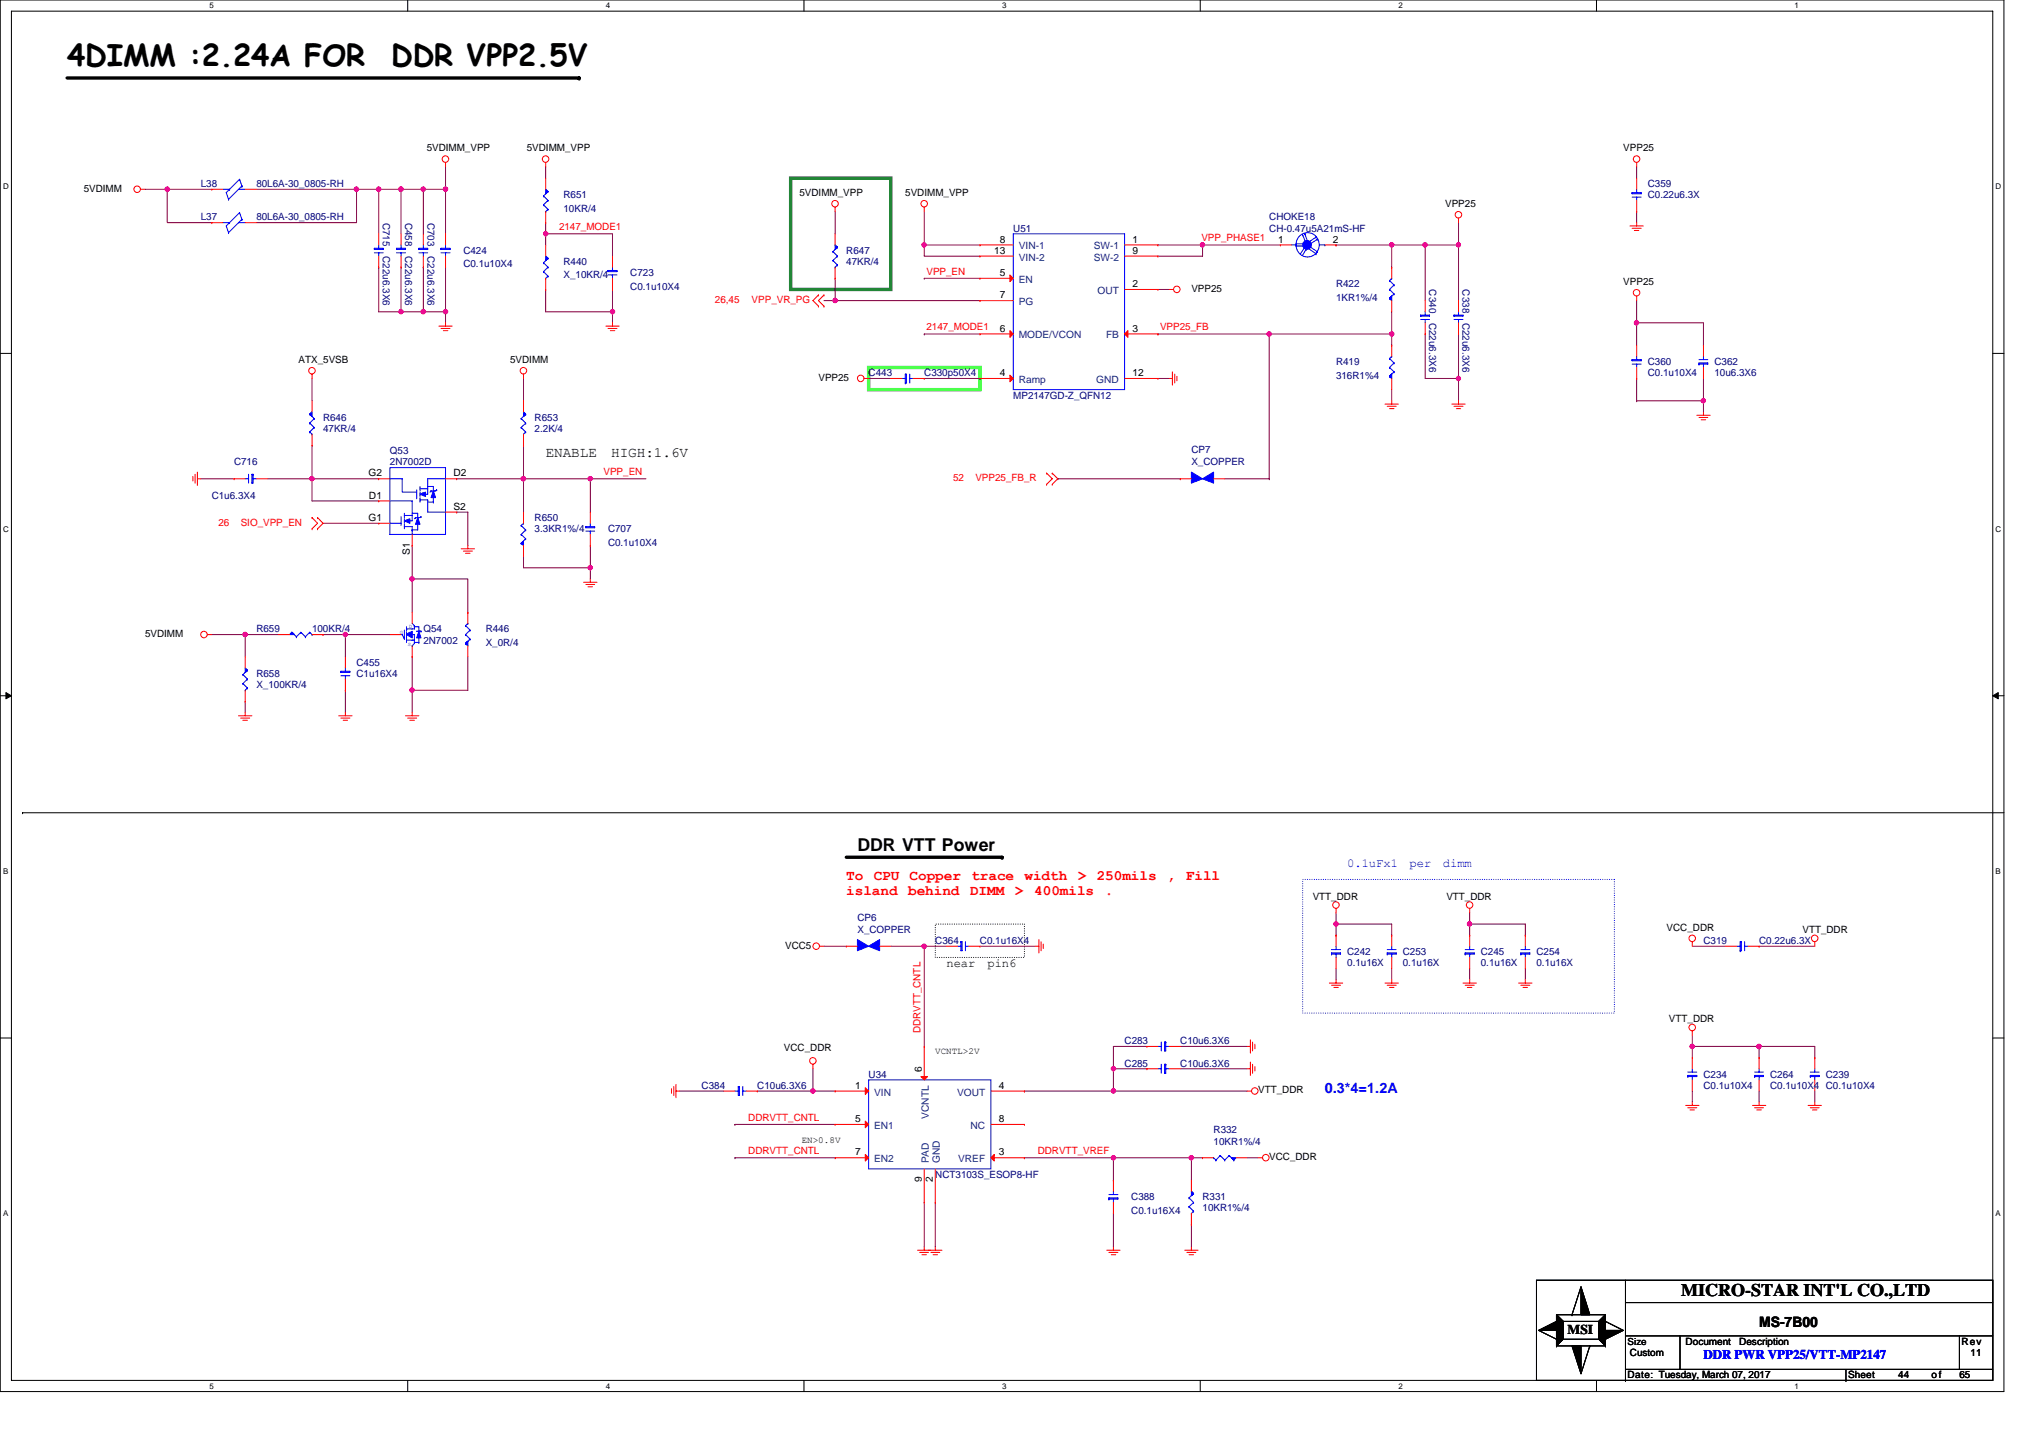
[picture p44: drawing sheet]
<svg xmlns="http://www.w3.org/2000/svg" width="297mm" height="210mm" viewBox="0 0 297 210" stroke-linecap="round" stroke-linejoin="round" font-family="sans-serif">
<defs><g id="words">
<g font-size="4.4">
<text x="9.8" y="9.7">4DIMM :2.24A FOR</text>
<text x="57.1" y="9.7">DDR VPP2.5V</text>
</g>
<g font-size="2.6">
<text x="125.2" y="124.3">DDR VTT Power</text>
<text x="245.5" y="189.3">MICRO-STAR INT'L CO.,LTD</text>
</g>
<g font-size="2.1">
<text x="79.7" y="66.7">ENABLE</text>
<text x="89.3" y="66.7">HIGH:1.6V</text>
<text x="256.9" y="193.8">MS-7B00</text>
</g>
<g font-size="2.1" fill="#f00">
<text x="123.6" y="128.6">To</text>
<text x="123.6" y="130.7">island</text>
<text x="127.6" y="128.6">CPU</text>
<text x="132.6" y="130.7">behind</text>
<text x="132.8" y="128.6">Copper</text>
<text x="141.7" y="130.7">DIMM</text>
<text x="141.9" y="128.6">trace</text>
<text x="148.2" y="130.7">&gt;</text>
<text x="149.6" y="128.6">width</text>
<text x="151" y="130.7">400mils</text>
<text x="157.4" y="128.6">&gt;</text>
<text x="160.2" y="128.6">250mils</text>
<text x="161.3" y="130.7">.</text>
<text x="170.4" y="128.6">,</text>
<text x="173.2" y="128.6">Fill</text>
</g>
<text font-size="2.1" fill="#00f" x="193.5" y="159.6">0.3*4=1.2A</text>
<text font-size="2" x="228.9" y="194.8">MSI</text>
<text font-size="1.9" fill="#00f" x="248.8" y="198.5">DDR PWR VPP25/VTT-MP2147</text>
<g font-size="1.8" fill="#00f">
<text x="196.7" y="126.6">0.1uFx1</text>
<text x="205.8" y="126.6">per</text>
<text x="210.7" y="126.6">dimm</text>
</g>
<g font-size="1.8">
<text x="138.2" y="141.2">near</text>
<text x="144.2" y="141.2">pin6</text>
</g>
<g font-size="1.5">
<text x="62.3" y="22.1">5VDIMM_VPP</text>
<text x="76.9" y="22.1">5VDIMM_VPP</text>
<text x="237.1" y="22.1">VPP25</text>
<text x="12.2" y="28">5VDIMM</text>
<text x="116.8" y="28.6">5VDIMM_VPP</text>
<text x="132.2" y="28.6">5VDIMM_VPP</text>
<text x="146" y="35.4">8</text>
<text x="165.4" y="35.4">1</text>
<text x="186.6" y="35.4">1</text>
<text x="194.6" y="35.4">2</text>
<text x="211" y="30.2">VPP25</text>
<text x="145.2" y="37.1">13</text>
<text x="146" y="40.3">5</text>
<text x="165.4" y="37.1">9</text>
<text x="165.4" y="41.9">2</text>
<text x="237.1" y="41.6">VPP25</text>
<text x="146" y="43.6">7</text>
<text x="174" y="42.6">VPP25</text>
<text x="43.6" y="53">ATX_5VSB</text>
<text x="74.5" y="53">5VDIMM</text>
<text x="146" y="48.4">6</text>
<text x="165.4" y="48.4">3</text>
<text x="119.5" y="55.6">VPP25</text>
<text x="146" y="54.9">4</text>
<text x="165.4" y="54.9">12</text>
<text x="53.8" y="69.6">G2</text>
<text x="66.2" y="69.6">D2</text>
<text x="53.8" y="76.1">G1</text>
<text x="53.9" y="72.8">D1</text>
<text x="66.2" y="74.4">S2</text>
<text x="59.9" y="81" transform="rotate(-90 59.9 81)">S1</text>
<text x="21.2" y="93">5VDIMM</text>
<text x="191.7" y="131.4">VTT_DDR</text>
<text x="211.2" y="131.4">VTT_DDR</text>
<text x="243.4" y="135.9">VCC_DDR</text>
<text x="263.2" y="136.2">VTT_DDR</text>
<text x="114.7" y="138.5">VCC5</text>
<text x="243.7" y="149.2">VTT_DDR</text>
<text x="114.5" y="153.5">VCC_DDR</text>
<text x="124.9" y="159">1</text>
<text x="134.6" y="156.5" transform="rotate(-90 134.6 156.5)">6</text>
<text x="145.9" y="159">4</text>
<text x="183.7" y="159.7">VTT_DDR</text>
<text x="124.9" y="163.9">5</text>
<text x="145.9" y="163.9">8</text>
<text x="124.9" y="168.7">7</text>
<text x="134.6" y="172.7" transform="rotate(-90 134.6 172.7)">9</text>
<text x="136.2" y="172.7" transform="rotate(-90 136.2 172.7)">2</text>
<text x="145.9" y="168.7">3</text>
<text x="185.4" y="169.4">VCC_DDR</text>
<text x="246.2" y="196.4">Document</text>
<text x="254" y="196.4">Description</text>
<text x="286.5" y="196.4">Rev</text>
<text x="237.7" y="201.3">Date: Tuesday, March 07, 2017</text>
<text x="238" y="198">Custom</text>
<text x="269.9" y="201.3">Sheet</text>
<text x="277.2" y="201.3">44</text>
<text x="282.1" y="201.3">of</text>
<text x="286.1" y="201.3">65</text>
<text x="287.8" y="198">11</text>
</g>
<g font-size="1.5" fill="#000080">
<text x="29.3" y="27.3">L38</text>
<text x="37.4" y="27.3">80L6A-30_0805-RH</text>
<text x="82.3" y="29">R651</text>
<text x="240.6" y="27.3">C359</text>
<text x="240.6" y="29">C0.22u6.3X</text>
<text x="29.3" y="32.2">L37</text>
<text x="37.4" y="32.2">80L6A-30_0805-RH</text>
<text x="55.9" y="32.5" transform="rotate(90 55.9 32.5)">C715</text>
<text x="59.2" y="32.5" transform="rotate(90 59.2 32.5)">C458</text>
<text x="62.4" y="32.5" transform="rotate(90 62.4 32.5)">C703</text>
<text x="82.3" y="30.9">10KR/4</text>
<text x="148" y="33.8">U51</text>
<text x="185.4" y="32.2">CHOKE18</text>
<text x="185.4" y="33.8">CH-0.47u5A21mS-HF</text>
<text x="55.9" y="37.4" transform="rotate(90 55.9 37.4)">C22u6.3X6</text>
<text x="59.2" y="37.4" transform="rotate(90 59.2 37.4)">C22u6.3X6</text>
<text x="62.4" y="37.4" transform="rotate(90 62.4 37.4)">C22u6.3X6</text>
<text x="67.7" y="37.1">C424</text>
<text x="67.7" y="39">C0.1u10X4</text>
<text x="82.3" y="38.7">R440</text>
<text x="82.3" y="40.7">X_10KR/4</text>
<text x="92.1" y="40.3">C723</text>
<text x="123.6" y="37.1">R647</text>
<text x="123.6" y="38.7">47KR/4</text>
<text x="195.1" y="42">R422</text>
<text x="92.1" y="42.3">C0.1u10X4</text>
<text x="195.1" y="43.9">1KR1%/4</text>
<text x="208.7" y="42.3" transform="rotate(90 208.7 42.3)">C340</text>
<text x="208.7" y="47.1" transform="rotate(90 208.7 47.1)">C22u6.3X6</text>
<text x="213.6" y="42.3" transform="rotate(90 213.6 42.3)">C338</text>
<text x="213.6" y="47.1" transform="rotate(90 213.6 47.1)">C22u6.3X6</text>
<text x="195.1" y="53.3">R419</text>
<text x="240.6" y="53.3">C360</text>
<text x="250.4" y="53.3">C362</text>
<text x="126.8" y="55">C443</text>
<text x="135" y="55">C330p50X4</text>
<text x="148" y="58.2">MP2147GD-Z_QFN12</text>
<text x="195.1" y="55.3">316R1%4</text>
<text x="240.6" y="55">C0.1u10X4</text>
<text x="250.4" y="55">10u6.3X6</text>
<text x="47.2" y="61.5">R646</text>
<text x="47.2" y="63.1">47KR/4</text>
<text x="78.1" y="61.5">R653</text>
<text x="78.1" y="63.1">2.2K/4</text>
<text x="34.2" y="68">C716</text>
<text x="56.9" y="66.3">Q53</text>
<text x="56.9" y="68">2N7002D</text>
<text x="174" y="66.2">CP7</text>
<text x="174" y="68">X_COPPER</text>
<text x="30.9" y="72.8">C1u6.3X4</text>
<text x="78.1" y="76.1">R650</text>
<text x="78.1" y="77.7">3.3KR1%/4</text>
<text x="88.8" y="77.7">C707</text>
<text x="88.8" y="79.7">C0.1u10X4</text>
<text x="37.4" y="92.4">R659</text>
<text x="45.6" y="92.4">100KR/4</text>
<text x="61.8" y="92.4">Q54</text>
<text x="61.8" y="94">2N7002</text>
<text x="70.9" y="92.4">R446</text>
<text x="70.9" y="94.3">X_0R/4</text>
<text x="37.4" y="98.8">R658</text>
<text x="37.4" y="100.5">X_100KR/4</text>
<text x="52.1" y="97.2">C455</text>
<text x="52.1" y="98.8">C1u16X4</text>
<text x="125.2" y="134.5">CP6</text>
<text x="125.2" y="136.3">X_COPPER</text>
<text x="136.6" y="137.9">C364</text>
<text x="143.1" y="137.9">C0.1u16X4</text>
<text x="248.8" y="137.9">C319</text>
<text x="256.9" y="137.9">C0.22u6.3X</text>
<text x="196.7" y="139.5">C242</text>
<text x="196.7" y="141.1">0.1u16X</text>
<text x="204.9" y="139.5">C253</text>
<text x="204.9" y="141.1">0.1u16X</text>
<text x="216.3" y="139.5">C245</text>
<text x="216.3" y="141.1">0.1u16X</text>
<text x="224.4" y="139.5">C254</text>
<text x="224.4" y="141.1">0.1u16X</text>
<text x="164.2" y="152.5">C283</text>
<text x="164.2" y="155.7">C285</text>
<text x="172.4" y="152.5">C10u6.3X6</text>
<text x="172.4" y="155.7">C10u6.3X6</text>
<text x="102.5" y="159">C384</text>
<text x="110.6" y="159">C10u6.3X6</text>
<text x="126.8" y="157.4">U34</text>
<text x="248.8" y="157.4">C234</text>
<text x="248.8" y="159">C0.1u10X4</text>
<text x="258.5" y="157.4">C264</text>
<text x="258.5" y="159">C0.1u10X4 C0.1u10X4</text>
<text x="266.6" y="157.4">C239</text>
<text x="177.2" y="165.5">R332</text>
<text x="177.2" y="167.1">10KR1%/4</text>
<text x="136.6" y="172">NCT3103S_ESOP8-HF</text>
<text x="165.2" y="175.3">C388</text>
<text x="165.2" y="177.2">C0.1u16X4</text>
<text x="175.6" y="175.3">R331</text>
<text x="175.6" y="176.9">10KR1%/4</text>
</g>
<g font-size="1.5" fill="#f00">
<text x="81.6" y="33.6">2147_MODE1</text>
<text x="175.4" y="35.2">VPP_PHASE1</text>
<text x="135.3" y="40.1">VPP_EN</text>
<text x="104.4" y="44.2">26,45</text>
<text x="109.8" y="44.2">VPP_VR_PG</text>
<text x="135.3" y="48.2">2147_MODE1</text>
<text x="169.4" y="48.2">VPP25_FB</text>
<text x="88.1" y="69.4">VPP_EN</text>
<text x="139.2" y="70.3">52</text>
<text x="142.4" y="70.3">VPP25_FB_R</text>
<text x="31.9" y="76.8">26</text>
<text x="35.2" y="76.8">SIO_VPP_EN</text>
<text x="134.4" y="150.9" transform="rotate(-90 134.4 150.9)">DDRVTT_CNTL</text>
<text x="109.3" y="163.7">DDRVTT_CNTL</text>
<text x="109.3" y="168.5">DDRVTT_CNTL</text>
<text x="151.5" y="168.5">DDRVTT_VREF</text>
</g>
<g font-size="1.5" fill="#004080">
<text x="148.8" y="41.3">EN</text>
<text x="148.8" y="36.4">VIN-1</text>
<text x="148.8" y="38.1">VIN-2</text>
<text x="159.7" y="36.4">SW-1</text>
<text x="159.7" y="38.1">SW-2</text>
<text x="148.8" y="44.6">PG</text>
<text x="160.3" y="42.9">OUT</text>
<text x="148.8" y="49.4">MODE/VCON</text>
<text x="161.5" y="49.4">FB</text>
<text x="148.8" y="55.9">Ramp</text>
<text x="160.1" y="55.9">GND</text>
<text x="127.7" y="160">VIN</text>
<text x="139.8" y="160">VOUT</text>
<text x="127.7" y="164.8">EN1</text>
<text x="135.7" y="163.4" transform="rotate(-90 135.7 163.4)">VCNTL</text>
<text x="141.7" y="164.8">NC</text>
<text x="127.7" y="169.7">EN2</text>
<text x="135.7" y="169.9" transform="rotate(-90 135.7 169.9)">PAD</text>
<text x="137.3" y="169.9" transform="rotate(-90 137.3 169.9)">GND</text>
<text x="139.9" y="169.7">VREF</text>
</g>
<g font-size="1.4">
<text x="136.6" y="153.9">VCNTL&gt;2V</text>
<text x="117.1" y="166.9">EN&gt;0.8V</text>
<text x="237.7" y="196.3">Size</text>
</g>
<g font-size="1.2">
<text x="30.6" y="1.2">5</text>
<text x="88.5" y="1.2">4</text>
<text x="146.3" y="1.2">3</text>
<text x="204.2" y="1.2">2</text>
<text x="262.1" y="1.2">1</text>
<text x=".5" y="27.6">D</text>
<text x="291.4" y="27.6">D</text>
<text x=".5" y="77.6">C</text>
<text x="291.4" y="77.6">C</text>
<text x=".5" y="127.6">B</text>
<text x="291.4" y="127.6">B</text>
<text x=".5" y="177.6">A</text>
<text x="291.4" y="177.6">A</text>
<text x="30.6" y="202.8">5</text>
<text x="88.5" y="202.8">4</text>
<text x="146.3" y="202.8">3</text>
<text x="204.2" y="202.8">2</text>
<text x="262.1" y="202.8">1</text>
</g>
<g font-size=".8" fill="#00f">
<text x="58.4" y="92.6">G</text>
<text x="59.5" y="94.3">S</text>
<text x="59.7" y="91.7">D</text>
</g>
</g></defs>
<path d="M0 0h292.6v203.2h-292.6zM1.7 1.6h289.3v200h-289.3z" fill="none" stroke="#000" stroke-width=".15"/>
<g fill="#fff">
<path d="M30.6 .2h.6v1.3h-.6z"/>
<path d="M30.6 201.8h.6v1.3h-.6z"/>
</g>
<path d="M59.5 0v1.6M59.5 201.6v1.6" fill="none" stroke="#000" stroke-width=".15"/>
<g fill="#fff">
<path d="M88.5 .2h.6v1.3h-.6z"/>
<path d="M88.5 201.8h.6v1.3h-.6z"/>
</g>
<path d="M117.4 0v1.6M117.4 201.6v1.6" fill="none" stroke="#000" stroke-width=".15"/>
<g fill="#fff">
<path d="M146.3 .2h.7v1.3h-.7z"/>
<path d="M146.3 201.8h.7v1.3h-.7z"/>
</g>
<path d="M175.3 0v1.6M175.3 201.6v1.6" fill="none" stroke="#000" stroke-width=".15"/>
<g fill="#fff">
<path d="M204.2 .2h.6v1.3h-.6z"/>
<path d="M204.2 201.8h.6v1.3h-.6z"/>
</g>
<path d="M233.1 0v1.6M233.1 201.6v1.6" fill="none" stroke="#000" stroke-width=".15"/>
<g fill="#fff">
<path d="M262.1 .2h.6v1.3h-.6z"/>
<path d="M262.1 201.8h.6v1.3h-.6z"/>
<path d="M.5 26.6h.8v1.3h-.8z"/>
<path d="M291.4 26.6h.9v1.3h-.9z"/>
<path d="M.5 76.6h.8v1.3h-.8z"/>
<path d="M291.4 76.6h.9v1.3h-.9z"/>
</g>
<path d="M0 51.6h1.7M291 51.6h1.6" fill="none" stroke="#000" stroke-width=".15"/>
<g fill="#fff">
<path d="M.5 126.6h.7v1.3h-.7z"/>
<path d="M291.4 126.6h.8v1.3h-.8z"/>
</g>
<path d="M0 101.6h1.7M291 101.6h1.6" fill="none" stroke="#000" stroke-width=".15"/>
<path d="M.9 101.1l.8 .5-.8 .4zM291 101.6l.8-.5v.9z" fill="#000" stroke="#000" stroke-width=".15"/>
<g fill="#fff">
<path d="M.5 176.6h.7v1.2h-.7z"/>
<path d="M291.4 176.6h.8v1.2h-.8z"/>
</g>
<g fill="none" stroke="#000" stroke-width=".15">
<path d="M3.3 118.7h.1M3.3 118.7h289.3M0 151.6h1.7M291 151.6h1.6M224.4 186.9h66.6v14.7h-66.6zM224.7 194.3l2.6 1.3M227.3 192h7.2v4.5h-7.2zM227.3 195.6h.1M227.3 196.5h.1M227.3 192l1 1M228.3 195.6l-1 .9M228.3 193h.1"/>
<path d="M228.3 193h5.2v2.6h-5.2zM229.6 192h.1M230.9 187.9l-1.3 4.1M232.2 196.5h.1M232.2 196.5l-1.3 4.1M233.5 195.6l1 .9M234.5 192h.1M234.5 193h.1M234.5 192l-1 1M234.5 193l2.6 1.3M234.5 196.5h.1M237.4 190.2h53.6"/>
<path d="M237.4 195.1h53.6M237.4 186.9v14.7M237.4 200h53.6M245.3 195.1v4.9M269.6 200v1.6M286.1 195.1v4.9M237.4 201.6h.1M269.6 201.6h.1"/>
</g>
<path d="M126.8 53.7h16.3v3.2h-16.3z" fill="none" stroke="#0f0" stroke-width=".49"/>
<path d="M9.8 11.4h74.8M84.6 11.4h.1M123.6 125.2h22.7M146.3 125.2h.1" fill="none" stroke="#000" stroke-width=".49"/>
<path d="M115.5 26h14.6v16.3h-14.6z" fill="none" stroke="#008000" stroke-width=".49"/>
<path d="M136.6 134.9h13v4.9h-13z" fill="none" stroke="#000" stroke-width=".15" stroke-dasharray="0 .3"/>
<path d="M190.2 128.4h45.6v19.5h-45.6z" fill="none" stroke="#00f" stroke-width=".15" stroke-dasharray="0 .3"/>
<g fill="none" stroke="#800040" stroke-width=".15">
<path d="M21.2 27.6h3.2M24.4 27.6v4.9h6.5M24.4 27.6h.1M24.4 27.6h6.5M37.4 27.6h14.7M52.1 27.6h.1M52.1 27.6h9.7M52.1 27.6v4.9h-14.7M55.3 27.6v6.5M55.3 39v6.5h3.3M55.3 27.6h.1M58.6 39v6.5"/>
<path d="M58.6 27.6h.1M58.6 27.6v6.5M61.8 27.6h3.3M61.8 39h.1M61.8 27.6h.1M61.8 27.6v6.5M61.8 39v6.5M65.1 39v6.5M65.1 24.4v3.2M65.1 27.6h.1M65.1 27.6v6.5M79.7 34.1h9.7v3.3"/>
<path d="M79.7 34.1h.1M79.7 32.5v1.6M79.7 24.4v1.6M79.7 34.1v1.7M122 30.9v3.2M135 35.8v1.6h8.1M135 35.8h.1M135 35.8h8.1M135 30.9v4.9M169.1 35.8h17.9M175.6 35.8h.1M175.6 35.8v1.6h-6.5"/>
<path d="M195.1 35.8h.1M195.1 35.8h8.1M203.2 35.8v3.2M203.2 35.8h4.9M208.1 35.8h4.9M208.1 35.8h.1M208.1 35.8v8.1M213 32.5v3.3M213 35.8h.1M213 35.8v8.1M239 30.9v1.6M239 24.4v1.6"/>
<path d="M45.6 55.3v3.2M58.6 45.5h.1M61.8 45.5h.1M65.1 45.5v1.6M65.1 45.5h-6.5M76.5 55.3v3.2M79.7 42.3v3.2h9.7M89.4 45.5h.1M89.4 45.5v1.6M89.4 42.3v3.2M120.3 43.9h1.7M122 43.9h.1"/>
<path d="M122 43.9h21.1M122 40.6v3.3M126.8 55.3h3.3M135 55.3h8.1M135 40.6h.1M135 40.6h8.1M135 48.8h.1M135 48.8h8.1M169.1 55.3h1.6M169.1 42.3h1.6M169.1 48.8h.1M185.4 48.8h.1"/>
<path d="M185.4 48.8v21.1M203.2 56.9v1.6M203.2 48.8h-34.1M203.2 45.5v3.3M203.2 48.8v1.6M208.1 48.8v6.5h4.9M213 55.3h.1M213 55.3v3.2M213 48.8v6.5M239 58.5h.1M239 58.5h9.8M239 55.3v3.2"/>
<path d="M239 43.9v3.2M239 47.1v3.3M239 47.1h.1M239 47.1h9.8v3.3M248.8 58.5v1.7M248.8 55.3v3.2M29.3 69.9h4.9M39 69.9h6.6M45.6 69.9h.1M45.6 69.9h9.7M45.6 69.9v3.3h9.7M45.6 65v4.9"/>
<path d="M47.2 76.4h8.1M60.2 79.7v4.8M66.7 74.8h1.6v4.9M66.7 69.9h9.8M76.5 65v9.8M76.5 65h.1M76.5 69.9h.1M76.5 69.9h17.8M86.2 69.9h.1M86.2 69.9v4.9M86.2 79.7v3.2M154.5 69.9h.1"/>
<path d="M154.5 69.9h17.9M178.9 69.9h6.5M185.4 69.9h.1M30.9 92.7h4.9M35.8 92.7h.1M35.8 92.7h4.9M35.8 92.7v3.2M47.2 92.7h3.2M50.4 92.7v3.2M50.4 92.7h.1M50.4 92.7h6.5M60.2 84.5h8.1v4.9"/>
<path d="M60.2 95.9v4.9M60.2 84.5h.1M60.2 84.5v4.9M68.3 95.9v4.9h-8.1M76.5 81.3v1.6h9.7M86.2 82.9h.1M86.2 82.9v1.6M35.8 102.4v1.6M50.4 100.8v3.2M60.2 100.8v3.2M60.2 100.8h.1M120.3 138.2h3.3"/>
<path d="M130.1 138.2h4.9M135 138.2h3.2M135 138.2h.1M135 138.2v14.6M143.1 138.2h8.1M195.1 134.9v1.6M195.1 134.9h8.1v1.6M195.1 133.3v1.6M195.1 134.9h.1M214.6 134.9v1.6M214.6 134.9h8.2v1.6M214.6 133.3v1.6"/>
<path d="M214.6 134.9h.1M247.1 138.2h4.9M256.9 138.2h8.1M99.2 159.3h6.5M110.6 159.3h8.1M118.7 159.3h.1M118.7 159.3h3.3M118.7 156.1v3.2M149.6 159.3h.1M149.6 159.3h13M162.6 156.1h.1M162.6 156.1v3.2"/>
<path d="M162.6 159.3h19.5M162.6 156.1h4.9M167.5 152.8h-4.9v3.3M172.4 152.8h9.7M172.4 156.1h9.7M195.1 141.4v1.7M203.2 141.4v1.7M214.6 141.4v1.7M222.8 141.4v1.7M247.1 159.3v1.6M247.1 152.8h9.8M247.1 151.2v1.6"/>
<path d="M247.1 152.8h.1M247.1 152.8v1.6M256.9 152.8v1.6M256.9 159.3v1.6M256.9 152.8h8.1v1.6M265 159.3v1.6M107.3 164.2h.1M107.3 164.2h14.7M107.3 169.1h.1M107.3 169.1h14.7M135 175.6v6.5M136.6 175.6v6.5"/>
<path d="M149.6 169.1h.1M149.6 169.1h24.4M162.6 169.1v3.2M162.6 177.2v4.9M162.6 169.1h.1M174 169.1h.1M174 169.1v3.2M174 178.8v3.3M174 169.1h1.6M182.1 169.1h1.6"/>
</g>
<g fill="#f0f" stroke="#f0f" stroke-width=".15">
<circle cx="86.2" cy="69.9" r=".32"/>
<circle cx="79.7" cy="34.1" r=".31"/>
<circle cx="58.5" cy="27.6" r=".32"/>
<circle cx="45.5" cy="69.9" r=".32"/>
<circle cx="60.2" cy="84.5" r=".32"/>
<circle cx="76.4" cy="69.9" r=".32"/>
<circle cx="203.2" cy="48.8" r=".32"/>
<circle cx="35.8" cy="92.6" r=".32"/>
<circle cx="65.1" cy="45.5" r=".32"/>
<circle cx="61.8" cy="45.5" r=".32"/>
<circle cx="52" cy="27.6" r=".32"/>
<circle cx="208.1" cy="35.7" r=".32"/>
<circle cx="213" cy="55.3" r=".32"/>
<circle cx="89.4" cy="45.5" r=".32"/>
<circle cx="213" cy="35.7" r=".32"/>
<circle cx="24.4" cy="27.6" r=".32"/>
<circle cx="239" cy="47.1" r=".32"/>
<circle cx="122" cy="43.9" r=".32"/>
<circle cx="135" cy="35.7" r=".32"/>
<circle cx="60.2" cy="100.8" r=".32"/>
<circle cx="86.2" cy="82.9" r=".31"/>
<circle cx="50.4" cy="92.6" r=".32"/>
<circle cx="61.8" cy="27.6" r=".32"/>
<circle cx="65.1" cy="27.6" r=".32"/>
<circle cx="55.3" cy="27.6" r=".32"/>
<circle cx="203.2" cy="35.7" r=".32"/>
<circle cx="175.6" cy="35.7" r=".32"/>
<circle cx="248.8" cy="58.5" r=".31"/>
<circle cx="247.1" cy="152.8" r=".32"/>
<circle cx="58.5" cy="45.5" r=".32"/>
<circle cx="256.9" cy="152.8" r=".32"/>
<circle cx="162.6" cy="169.1" r=".32"/>
<circle cx="135" cy="138.2" r=".32"/>
<circle cx="118.7" cy="159.3" r=".32"/>
<circle cx="162.6" cy="159.3" r=".32"/>
<circle cx="162.6" cy="156" r=".31"/>
<circle cx="174" cy="169.1" r=".32"/>
<circle cx="195.1" cy="134.9" r=".32"/>
<circle cx="214.6" cy="134.9" r=".32"/>
<circle cx="185.4" cy="48.8" r=".32"/>
</g>
<g fill="none" stroke="#f00" stroke-width=".15">
<path d="M20.5 27.6h.7M30.9 32.5h.1M30.9 27.6h.1M30.9 32.5h1.7M30.9 27.6h1.7M35.8 32.5h1.6M35.8 27.6h1.6M55.3 34.1v1.7M55.3 39h.1M55.3 37.4v1.6M58.6 34.1v1.7M58.6 39h.1"/>
<path d="M58.6 37.4v1.6M61.8 34.1v1.7M61.8 39h.1M61.8 37.4v1.6M65.1 23.7v.7M65.1 34.1v1.7M65.1 39h.1M65.1 37.4v1.6M79.7 23.7v.7M79.7 35.8v1.6M79.7 26v1.6M79.7 32.5h.1"/>
<path d="M79.7 30.9v1.6M89.4 37.4v1.6M122 30.2v.7M122 34.1v1.7M122 39v1.6M135 30.2v.7M143.1 35.8h.1M143.1 37.4h.1M143.1 35.8h4.9M143.1 37.4h4.9M164.2 35.8h4.9M164.2 37.4h4.9"/>
<path d="M169.1 35.8h.1M169.1 37.4h.1M187 35.8h.1M187 35.8h1.6M193.5 35.8h1.6M195.1 35.8h.1M203.2 39h.1M203.2 39v1.6M213 31.9v.6M238 33h2M238.4 33.3h1.3M238.7 33.7h.6"/>
<path d="M239 32.5v.5M239 23.7v.7M239 26v1.6M239 30.9h.1M239 29.3v1.6M45.6 54.6v.7M45.6 58.5v1.7M64.1 47.6h1.9M64.4 48h1.3M64.7 48.3h.7M65.1 47.1v.5M76.5 54.6v.7"/>
<path d="M76.5 58.5v1.7M79.7 42.3h.1M79.7 40.6v1.7M88.5 47.6h1.9M88.8 48h1.3M89.1 48.3h.7M89.4 47.1v.5M89.4 42.3h.1M89.4 40.6v1.7M119.5 43.1h.1M119.5 44.7h.1M119.5 43.1l-.8 .8 .8 .8"/>
<path d="M120.3 43.1h.1M120.3 44.7h.1M120.3 43.1l-.8 .8 .8 .8M122 40.6h.1M126.2 55.3h.6M130.1 55.3h1.6M133.3 55.3h1.7M135 55.3h.1M143.1 48.8h.1M143.1 55.3h.1M143.1 40.6h.1M143.1 43.9h.1"/>
<path d="M143.1 55.3h4.9M143.1 48.8h4.9M143.1 40.6h4.9M143.1 43.9h4.9M164.2 55.3h4.9M164.2 48.8h4.9M164.2 42.3h4.9M169.1 48.8h.1M169.1 55.3h.1M169.1 42.3h.1M170.7 55.3h.5M170.7 42.3h.7"/>
<path d="M171.2 54.3v1.9M171.6 54.6v1.3M171.9 54.9v.7M202.3 59h1.9M202.6 59.3h1.3M202.9 59.7h.7M203.2 58.5v.5M203.2 43.9v1.6M203.2 55.3v1.6M203.2 50.4h.1M203.2 50.4v1.6M208.1 43.9v1.6"/>
<path d="M208.1 48.8h.1M208.1 47.1v1.7M212 59h2M212.3 59.3h1.4M212.7 59.7h.6M213 58.5v.5M213 43.9v1.6M213 48.8h.1M213 47.1v1.7M239 43.2v.7M239 50.4v1.6M239 55.3h.1"/>
<path d="M239 53.7v1.6M248.8 53.7v1.6M248.8 50.4h.1M248.8 50.4v1.6M28.2 69.6v.6M28.5 69.3v1.2M28.8 69.9h.5M28.8 68.9v2M34.2 69.9h.1M34.2 69.9h1.6M37.4 69.9h1.6M45.6 75.6h.1"/>
<path d="M45.6 77.2h.1M45.6 75.6l.8 .8-.8 .8M45.6 65h.1M45.6 63.4v1.6M46.4 77.2h.1M46.4 75.6h.1M46.4 75.6l.8 .8-.8 .8M55.3 69.9h.1M55.3 73.2h.1M55.3 76.4h.1M55.3 69.9h1.6M55.3 73.2h1.6"/>
<path d="M55.3 76.4h1.6M60.2 79.7h.1M60.2 78v1.7M65.1 69.9h1.6M65.1 74.8h1.6M66.7 74.8h.1M66.7 69.9h.1M68.3 79.7v.4M76.5 65h.1M76.5 79.7v1.6M76.5 74.8h.1M76.5 63.4v1.6"/>
<path d="M76.5 74.8v1.6M86.2 74.8v1.6M86.2 79.7h.1M86.2 78v1.7M152.8 69.1h.1M152.8 70.7h.1M152.8 69.1l.9 .8-.9 .8M153.7 70.7h.1M153.7 69.1h.1M153.7 69.1l.8 .8-.8 .8M172.4 69.9h.1M172.4 69.9h1.6"/>
<path d="M177.2 69.9h1.7M247.8 60.6h1.9M248.1 61h1.3M248.4 61.3h.7M248.8 60.2v.4M30.3 92.7h.6M35.8 95.9v1.6M40.7 92.7h1.6M45.6 92.7h1.6M47.2 92.7h.1M50.4 95.9v1.6M50.4 99.2v1.6"/>
<path d="M56.9 92.7h1.7M60.2 89.4v1.6M60.2 95.9h.1M60.2 94.3v1.6M67.3 80.1h2M67.7 80.5h1.3M68 80.8h.6M68.3 94.3v1.6M68.3 89.4h.1M68.3 89.4v1.6M85.2 85h2M85.6 85.3h1.2"/>
<path d="M85.9 85.7h.6M86.2 84.5v.5M34.8 104.5h2M35.2 104.9h1.3M35.5 105.2h.6M35.8 104v.5M35.8 102.4h.1M35.8 100.8v1.6M49.5 104.5h1.9M49.8 104.9h1.3M50.1 105.2h.7M50.4 104v.5"/>
<path d="M50.4 100.8h.1M59.2 104.5h2M59.5 104.9h1.4M59.9 105.2h.6M60.2 104v.5M119.7 138.2h.6M123.6 138.2h.1M123.6 138.2h1.6M128.5 138.2h1.6M138.2 138.2h1.6M141.5 138.2h1.6M143.1 138.2h.1"/>
<path d="M151.2 138.2h.5M151.7 137.2v1.9M152 137.5v1.3M152.4 137.9v.6M195.1 132.7v.6M195.1 139.8v1.6M195.1 136.5h.1M195.1 136.5v1.7M203.2 139.8v1.6M203.2 136.5h.1M203.2 136.5v1.7M214.6 132.7v.6"/>
<path d="M214.6 139.8v1.6M214.6 136.5h.1M214.6 136.5v1.7M222.8 139.8v1.6M222.8 136.5h.1M222.8 136.5v1.7M247.1 137.5v.7M252 138.2h1.6M255.3 138.2h1.6M256.9 138.2h.1M265 137.5v.7M98.1 159v.6"/>
<path d="M98.4 158.7v1.3M98.7 159.3h.5M98.7 158.3v2M105.7 159.3h1.6M109 159.3h1.6M110.6 159.3h.1M118.7 155.4v.7M122 159.3h.1M122 159.3h4.8M135 152.8h.1M135 152.8v4.9M144.7 159.3h4.9"/>
<path d="M149.6 159.3h.1M167.5 152.8h.1M167.5 156.1h.1M167.5 152.8h1.6M167.5 156.1h1.6M170.7 152.8h1.7M170.7 156.1h1.7M182.1 152.8h.5M182.1 159.3h.7M182.1 156.1h.5M182.6 151.8v2M182.6 155.1v1.9"/>
<path d="M182.9 152.2v1.3M182.9 155.4v1.3M183.3 152.5v.6M183.3 155.7v.7M194.1 143.6h2M194.5 143.9h1.3M194.8 144.2h.6M195.1 143.1v.5M202.3 143.6h1.9M202.6 143.9h1.3M202.9 144.2h.7M203.2 143.1v.5"/>
<path d="M213.7 143.6h1.9M214 143.9h1.3M214.3 144.2h.6M214.6 143.1v.5M221.8 143.6h1.9M222.1 143.9h1.3M222.4 144.2h.7M222.8 143.1v.5M247.1 150.5v.7M247.1 157.7v1.6M247.1 154.4h.1M247.1 154.4v1.7"/>
<path d="M256.9 157.7v1.6M256.9 154.4h.1M256.9 154.4v1.7M265 157.7v1.6M265 154.4h.1M265 154.4v1.7M122 169.1h.1M122 164.2h.1M122 169.1h4.8M122 164.2h4.8M135 175.6h.1M135 170.7v4.9"/>
<path d="M136.6 175.6h.1M136.6 170.7v4.9M144.7 169.1h4.9M144.7 164.2h4.9M149.6 164.2h.1M149.6 169.1h.1M162.6 175.6v1.6M162.6 172.3h.1M162.6 172.3v1.6M174 172.3v1.6M174 178.8h.1M174 177.2v1.6"/>
<path d="M175.6 169.1h.1M175.6 169.1h1.6M180.5 169.1h1.6M183.7 169.1h.7M246.2 161.4h1.9M246.5 161.8h1.3M246.8 162.1h.7M247.1 160.9v.5M255.9 161.4h2M256.2 161.8h1.3M256.6 162.1h.6M256.9 160.9v.5"/>
<path d="M264.1 161.4h1.9M264.4 161.8h1.3M264.7 162.1h.6M265 160.9v.5M134 182.6h2M134.3 182.9h1.3M134.6 183.2h.7M135 182.1v.5M135.6 182.6h2M136 182.9h1.2M136.3 183.2h.6M136.6 182.1v.5"/>
<path d="M161.6 182.6h2M161.9 182.9h1.4M162.3 183.2h.6M162.6 182.1v.5M173 182.6h2M173.3 182.9h1.3M173.6 183.2h.7M174 182.1v.5"/>
<circle cx="20" cy="27.6" r=".48"/>
<circle cx="65.1" cy="23.2" r=".48"/>
<circle cx="79.7" cy="23.2" r=".48"/>
<circle cx="121.9" cy="29.7" r=".48"/>
<circle cx="135" cy="29.7" r=".48"/>
<circle cx="213" cy="31.4" r=".48"/>
<circle cx="239" cy="23.2" r=".48"/>
<circle cx="45.6" cy="54.1" r=".48"/>
<circle cx="76.4" cy="54.1" r=".48"/>
<circle cx="125.7" cy="55.3" r=".48"/>
<circle cx="171.9" cy="42.3" r=".48"/>
<circle cx="239" cy="42.7" r=".48"/>
<circle cx="29.8" cy="92.7" r=".48"/>
<circle cx="119.2" cy="138.2" r=".48"/>
<circle cx="195.1" cy="132.2" r=".48"/>
<circle cx="214.6" cy="132.2" r=".48"/>
<circle cx="247.1" cy="137" r=".48"/>
<circle cx="265" cy="137" r=".48"/>
<circle cx="118.7" cy="154.9" r=".48"/>
<circle cx="183.2" cy="159.3" r=".48"/>
<circle cx="247.1" cy="150" r=".48"/>
<circle cx="184.9" cy="169" r=".48"/>
</g>
<g fill="#000" stroke="#000" stroke-width=".15">
<path d="M224.7 194.3l2.6-1.3v1.3zM230.9 187.9l1.3 4.1h-1.3zM234.5 194.3h2.6l-2.6 1.3zM229.6 196.5h1.3v4.1z"/>
<path d="M227.3 192l1 1v2.6l-1 .9z" fill-rule="evenodd"/>
<path d="M227.3 192l1 1v2.6l-1 .9z" fill-rule="evenodd"/>
<path d="M227.3 192l1 1v2.6l-1 .9z" fill-rule="evenodd"/>
<path d="M234.5 192v4.5l-1-.9v-2.6z" fill-rule="evenodd"/>
<path d="M234.5 192v4.5l-1-.9v-2.6z" fill-rule="evenodd"/>
<path d="M234.5 192v4.5l-1-.9v-2.6z" fill-rule="evenodd"/>
</g>
<g fill="none" stroke="#00f" stroke-width=".15">
<path d="M32.6 32.5h.9M32.6 27.6h.9M33.4 34h.1M33.4 29.1h.1M33.5 32.5h.1M33.5 27.6h.1M34.8 32.5h1M34.8 27.6h1M35 31.1h.1M35 26.2h.1M35 31.1l-2 1.9 .4 1M35 31.1l.3 .9"/>
<path d="M35 26.2l-2 1.9 .4 1M35 26.2l.3 1M35.3 32h.1M35.3 27.2h.1M35.3 32l-1.9 2M35.3 27.2l-1.9 1.9M35.8 32.5h.1M35.8 27.6h.1M54.7 36.3h1.3v.1h-1.3zM54.7 36.9h1.3M54.7 36.3h.1M55.3 35.8v.5"/>
<path d="M55.3 36.9v.5M57.9 36.3h1.3v.1h-1.3zM57.9 36.9h1.3M57.9 36.3h.1M58.6 35.8v.5M58.6 36.9v.5M61.2 36.3h1.3v.1h-1.3zM61.2 36.9h1.3M61.2 36.3h.1M61.8 35.8v.5M61.8 36.9v.5M64.4 36.3h1.3v.1h-1.3z"/>
<path d="M64.4 36.9h1.3M64.4 36.3h.1M65.1 35.8v.5M65.1 36.9v.5M79.4 38.4h.1M79.4 39.7h.1M79.4 28.6h.1M79.4 29.9h.1M79.4 38.4l.6 .6M79.4 39.7l.6 .6M79.4 28.6l.6 .7M79.4 29.9l.6 .7"/>
<path d="M79.7 30.9h.1M79.7 37.4l.3 .3M79.7 27.6l.3 .4M80 37.7h.1M80 39h.1M80 28h.1M80 29.3h.1M80 30.6h.1M80 37.7l-.6 .7M80 39l-.6 .7M80 28l-.6 .6M80 29.3l-.6 .6"/>
<path d="M80 30.6l-.3 .3M88.8 39.5h1.3v.2h-1.3zM88.8 39.5h.1M89.4 39v.5M121.6 36.7h.1M121.6 38h.1M121.6 36.7l.7 .7M121.6 38l.7 .7M122 39h.1M122 35.8l.3 .3M122.3 36.1h.1M122.3 37.4h.1"/>
<path d="M122.3 38.7h.1M122.3 36.1l-.7 .6M122.3 37.4l-.7 .6M122.3 38.7l-.3 .3M148 34.1h16.2v22.8h-16.2zM188.6 35.8h.7M189.3 35.6h.9M189.3 35.9h.9M189.8 34.5a1.72 1.72 0 0 1 2.4 0 1.72 1.72 0 0 1 0 2.5 1.72 1.72 0 0 1-2.4 0 1.86 1.86 0 0 1 0-2.5zM190.2 34.3h.1M190.2 34.3l.4 .8M190.6 34.1h.1"/>
<path d="M190.6 36.1h.1M190.6 34.1l.3 1M190.6 36.1l-.7 1M190.7 36.4h.1M190.7 36.4l-.5 .8M191 36.3l1.2 .8M191.4 36.1l1 .6M192.2 34.6h.1M192.2 37.1h.1M192.2 34.6l-1 .7M192.4 34.9h.1M192.4 36.7h.1"/>
<path d="M192.4 34.9l-1 .7M192.7 35.8h.8M193.5 35.8h.1M238.4 28.1h1.3v.2h-1.3zM238.4 28.8h1.3M238.4 28.1h.1M239 27.6v.5M239 28.8v.5M79.7 40.6h.1M80 40.3h.1M80 40.3l-.3 .3M88.8 40.2h1.3"/>
<path d="M89.4 40.2v.4M131.7 55.3h.5M132.2 54.6h.2v1.3h-.2zM132.2 55.9h.1M132.9 54.6v1.3M132.9 55.3h.4M202.9 43.6h.1M202.9 42.3h.1M202.9 41h.1M202.9 54.9h.1M202.9 53.7h.1M202.9 52.3h.1"/>
<path d="M202.9 43.6l.3 .3M202.9 42.3l.7 .6M202.9 41l.7 .6M202.9 54.9l.3 .4M202.9 53.7l.7 .6M202.9 52.3l.7 .7M203.2 40.6h.1M203.2 52h.1M203.2 40.6l-.3 .4M203.2 52l-.3 .3M203.6 42.9h.1M203.6 41.6h.1"/>
<path d="M203.6 54.3h.1M203.6 53h.1M203.6 42.9l-.7 .7M203.6 41.6l-.7 .7M203.6 54.3l-.7 .6M203.6 53l-.7 .7M207.5 46h1.3v.2h-1.3zM207.5 46.7h1.3M207.5 46h.1M208.1 45.5v.5M208.1 46.7v.4M212.3 46h1.4v.2h-1.4z"/>
<path d="M212.3 46.7h1.4M212.3 46h.1M213 45.5v.5M213 46.7v.4M238.4 52.5h1.3v.2h-1.3zM238.4 53.2h1.3M238.4 52.5h.1M239 52v.5M239 53.2v.5M248.1 53h1.3v.2h-1.3zM248.1 52.5h1.3M248.1 53.2h.1"/>
<path d="M248.8 53.2v.5M248.8 52v.5M35.8 69.9h.5M36.3 69.3v1.2M36.8 69.3h.2v1.2h-.2zM37 69.9h.4M37 69.3h.1M45.2 60.5h.1M45.2 61.8h.1M45.2 63.1h.1M45.2 60.5l.7 .6M45.2 61.8l.7 .6"/>
<path d="M45.2 63.1l.4 .3M45.6 63.4h.1M45.6 60.2l-.4 .3M45.9 61.1h.1M45.9 62.4h.1M45.9 61.1l-.7 .7M45.9 62.4l-.7 .7M56.9 69.9h1.8v2h2.2M56.9 76.4h1.7M56.9 73.2h3.3v2.1M56.9 68.3h8.2v9.7h-8.2zM58.6 75.4v1.3"/>
<path d="M59.1 75.8v.6M59.1 76.6v.6M59.1 75v.6M59.1 75.3h1.1M59.1 76.9h1.1v.5M60.2 75h.8v2.4h-.8M60.2 75.3v.8h-.3M60.2 77.4v.6M60.2 77.4h.1M60.7 75.6h.1M60.7 75.6l-.2 .2M60.9 71.5v1.3"/>
<path d="M61.3 71.9v.6M61.3 71v.7M61.3 72.7v.6M61.3 71.4h1.2M61.3 73h1.2M61.5 75.4l-.2 .2h-.6M61.5 75.4h.1M62.5 73v1.8h2.6M62.5 73.3h.8M62.5 71h.8v2.3M62.5 71.4v.8h-.4M62.5 73h.1"/>
<path d="M62.9 71.7h.1M62.9 71.7l-.1 .2M63.3 73.3h.1M63.8 71.5l-.2 .2h-.7M63.8 71.5h.1M65.1 69.9h-2.6v1.5M76.1 61.1h.1M76.1 62.4h.1M76.1 79.3h.1M76.1 78h.1M76.1 76.7h.1M76.1 61.1l.7 .7"/>
<path d="M76.1 62.4l.7 .7M76.1 79.3l.4 .4M76.1 78l.7 .7M76.1 76.7l.7 .7M76.5 63.4h.1M76.5 76.4h.1M76.5 60.2l.3 .3M76.5 76.4l-.4 .3M76.8 60.5h.1M76.8 61.8h.1M76.8 63.1h.1M76.8 78.7h.1"/>
<path d="M76.8 77.4h.1M76.8 60.5l-.7 .6M76.8 61.8l-.7 .6M76.8 63.1l-.3 .3M76.8 78.7l-.7 .6M76.8 77.4l-.7 .6M85.6 76.9h1.2v.2h-1.2zM85.6 77.6h1.2M85.6 76.9h.1M86.2 76.4v.5M86.2 77.6v.4M35.5 98.5h.1"/>
<path d="M35.5 99.8h.1M35.5 98.5l.6 .7M35.5 99.8l.6 .7M35.8 97.5l.3 .4M36.1 97.9h.1M36.1 99.2h.1M36.1 97.9l-.6 .6M36.1 99.2l-.6 .6M42.6 92.3h.1M42.6 92.3l-.3 .4M42.6 92.3l.7 .7M43.3 93h.1"/>
<path d="M43.9 92.3h.1M43.9 92.3l-.6 .7M43.9 92.3l.7 .7M44.6 93h.1M45.2 92.3h.1M45.2 92.3l-.6 .7M45.2 92.3l.4 .4M45.6 92.7h.1M49.8 98h1.3v.2h-1.3zM49.8 98.7h1.3M49.8 98h.1M50.4 97.5v.5"/>
<path d="M50.4 98.7v.5M59.1 92v1.3l-.4-.6h-.1M59.4 93h.1M59.4 92.3v.7M59.4 93.5h1.1M59.4 91.5v.7M59.4 93.2v.6M60.2 94.3h.1M60.2 92.7h.3v1.3l-.3 .3M60.2 91l.3 .4M60.5 91.4v.4h-1.1M60.5 91.4h.1"/>
<path d="M60.5 91.5h.7v2.3M60.5 93.8h.7M60.9 92.2h.6M61.2 93.8h.1M61.5 92.2h.1M68 94h.1M68 92.7h.1M68 91.4h.1M68 94l.3 .3M68 92.7l.6 .6M68 91.4l.6 .6M68.3 91h.1"/>
<path d="M68.3 91l-.3 .4M68.6 93.3h.1M68.6 92h.1M68.6 93.3l-.6 .7M68.6 92l-.6 .7M35.8 100.8h.1M36.1 100.5h.1M36.1 100.5l-.3 .3M139.8 138.2h.5M140.3 137.5h.2v1.3h-.2zM140.3 137.5h.1M141 137.5v1.3"/>
<path d="M141 138.2h.5M194.5 139.1h1.3v.2h-1.3zM194.5 138.7h1.3M194.5 139.3h.1M195.1 139.3v.5M195.1 138.2v.5M202.6 139.1h1.3v.2h-1.3zM202.6 138.7h1.3M202.6 139.3h.1M203.2 139.3v.5M203.2 138.2v.5M214 139.1h1.3v.2h-1.3z"/>
<path d="M214 138.7h1.3M214 139.3h.1M214.6 139.3v.5M214.6 138.2v.5M222.1 139.1h1.3v.2h-1.3zM222.1 138.7h1.3M222.1 139.3h.1M222.8 139.3v.5M222.8 138.2v.5M253.6 138.2h.5M254.1 137.5h.2v1.3h-.2zM254.1 138.8h.1"/>
<path d="M254.8 137.5v1.3M254.8 138.2h.5M107.3 159.3h.5M107.8 158.7h.2v1.3h-.2zM107.8 158.7h.1M108.5 158.7v1.3M108.5 159.3h.5M126.8 157.7h17.9v13h-17.9zM169.1 152.8h.5M169.1 156.1h.5M169.6 152.2v1.3M169.6 155.4v1.3"/>
<path d="M170.1 152.2h.1v1.3h-.1zM170.1 155.4h.1v1.3h-.1zM170.2 152.8h.5M170.2 152.2h.1M170.2 156.1h.5M170.2 155.4h.1M246.5 157h1.3v.2h-1.3zM246.5 156.5h1.3M246.5 157.2h.1M247.1 157.2v.5M247.1 156.1v.4M256.2 157h1.3v.2h-1.3z"/>
<path d="M256.2 156.5h1.3M256.2 157.2h.1M256.9 157.2v.5M256.9 156.1v.4M264.4 157h1.3v.2h-1.3zM264.4 156.5h1.3M264.4 157.2h.1M265 157.2v.5M265 156.1v.4M161.9 174.9h1.4v.2h-1.4zM161.9 174.4h1.4M161.9 175.1h.1"/>
<path d="M162.6 175.1v.5M162.6 173.9v.5M173.6 174.9h.1M173.6 176.2h.1M173.6 174.9l.7 .7M173.6 176.2l.7 .7M174 177.2h.1M174 173.9l.3 .4M174.3 174.3h.1M174.3 175.6h.1M174.3 176.9h.1M174.3 174.3l-.7 .6"/>
<path d="M174.3 175.6l-.7 .6M174.3 176.9l-.3 .3M177.2 169.1h.1M177.2 169.1l.4 .3M177.6 169.4h.1M178.2 168.7h.1M178.2 168.7l.7 .7M178.2 168.7l-.6 .7M178.9 169.4h.1M179.5 168.7h.1M179.5 168.7l.7 .7M179.5 168.7l-.6 .7"/>
<path d="M180.2 169.4h.1M180.5 169.1l-.3 .3"/>
</g>
<g fill="#00f" stroke="#00f" stroke-width=".15">
<path d="M175.6 69.9l1.6-1v1.6z"/>
<path d="M174 68.9l1.6 1-1.6 .6z"/>
<path d="M126.8 138.2l1.7-1v1.6z"/>
<path d="M125.2 137.2l1.6 1-1.6 .6z"/>
<path d="M203.2 43.2v.7l-.3-.3z" fill-rule="evenodd"/>
<path d="M76.5 60.2l.3 .3-.3 .3 .3-.3-.3 .3z" fill-rule="evenodd"/>
<path d="M35.8 97.5l.3 .4-.3 .3 .3-.3-.3 .3z" fill-rule="evenodd"/>
<path d="M42.6 92.3l.4 .4h-.7l.3-.4 .4 .4z" fill-rule="evenodd"/>
<path d="M174 173.9l.3 .4-.3 .3 .3-.3-.3 .3z" fill-rule="evenodd"/>
<path d="M79.7 37.4l.3 .3-.3 .3 .3-.3-.3 .3z" fill-rule="evenodd"/>
<path d="M45.2 60.5l.4-.3v.6z" fill-rule="evenodd"/>
<path d="M68 94l.3-.4v.7l-.3-.3 .3-.4z" fill-rule="evenodd"/>
<path d="M122 35.8l.3 .3-.3 .3 .3-.3-.3 .3z" fill-rule="evenodd"/>
<path d="M179.8 169.1h.7l-.3 .3z" fill-rule="evenodd"/>
<path d="M203.2 54.6v.7l-.3-.4z" fill-rule="evenodd"/>
<path d="M76.1 79.3l.4-.3v.7l-.4-.4 .4-.3z" fill-rule="evenodd"/>
<path d="M59.4 92.7l.8-.5v1z" fill-rule="evenodd"/>
<path d="M61.2 92.2l.3 1h-.6l.3-1h.3z" fill-rule="evenodd"/>
<path d="M59.1 76.1l.8-.3v.6z" fill-rule="evenodd"/>
<path d="M61.3 72.2l.8-.3v.6z" fill-rule="evenodd"/>
<path d="M63.3 71.7l.3 1h-.7l.4-1h.1z" fill-rule="evenodd"/>
<path d="M61 75.6l.3 1h-.6l.3-1h.2z" fill-rule="evenodd"/>
<path d="M79.7 27.6l.3 .4-.3 .3 .3-.3-.3 .3z" fill-rule="evenodd"/>
<circle cx="190.9" cy="35.8" r=".64"/>
</g>
<g fill="#f00" stroke="#f00" stroke-width=".15">
<path d="M126.4 168.6l.4 .5-.4 .4z"/>
<path d="M126.4 163.7l.4 .5-.4 .5z"/>
<path d="M126.4 158.8l.4 .5-.4 .5z"/>
<path d="M144.7 169.1l.5-.5v.9z"/>
<path d="M134.5 157.2h1l-.5 .5z"/>
<path d="M147.5 48.3l.5 .5-.5 .5z"/>
<path d="M164.2 48.8l.5-.5v1z"/>
<path d="M147.5 54.8l.5 .5-.5 .5z"/>
<path d="M147.5 40.2l.5 .4-.5 .5z"/>
</g>
<use href="#words"/>
</svg>
